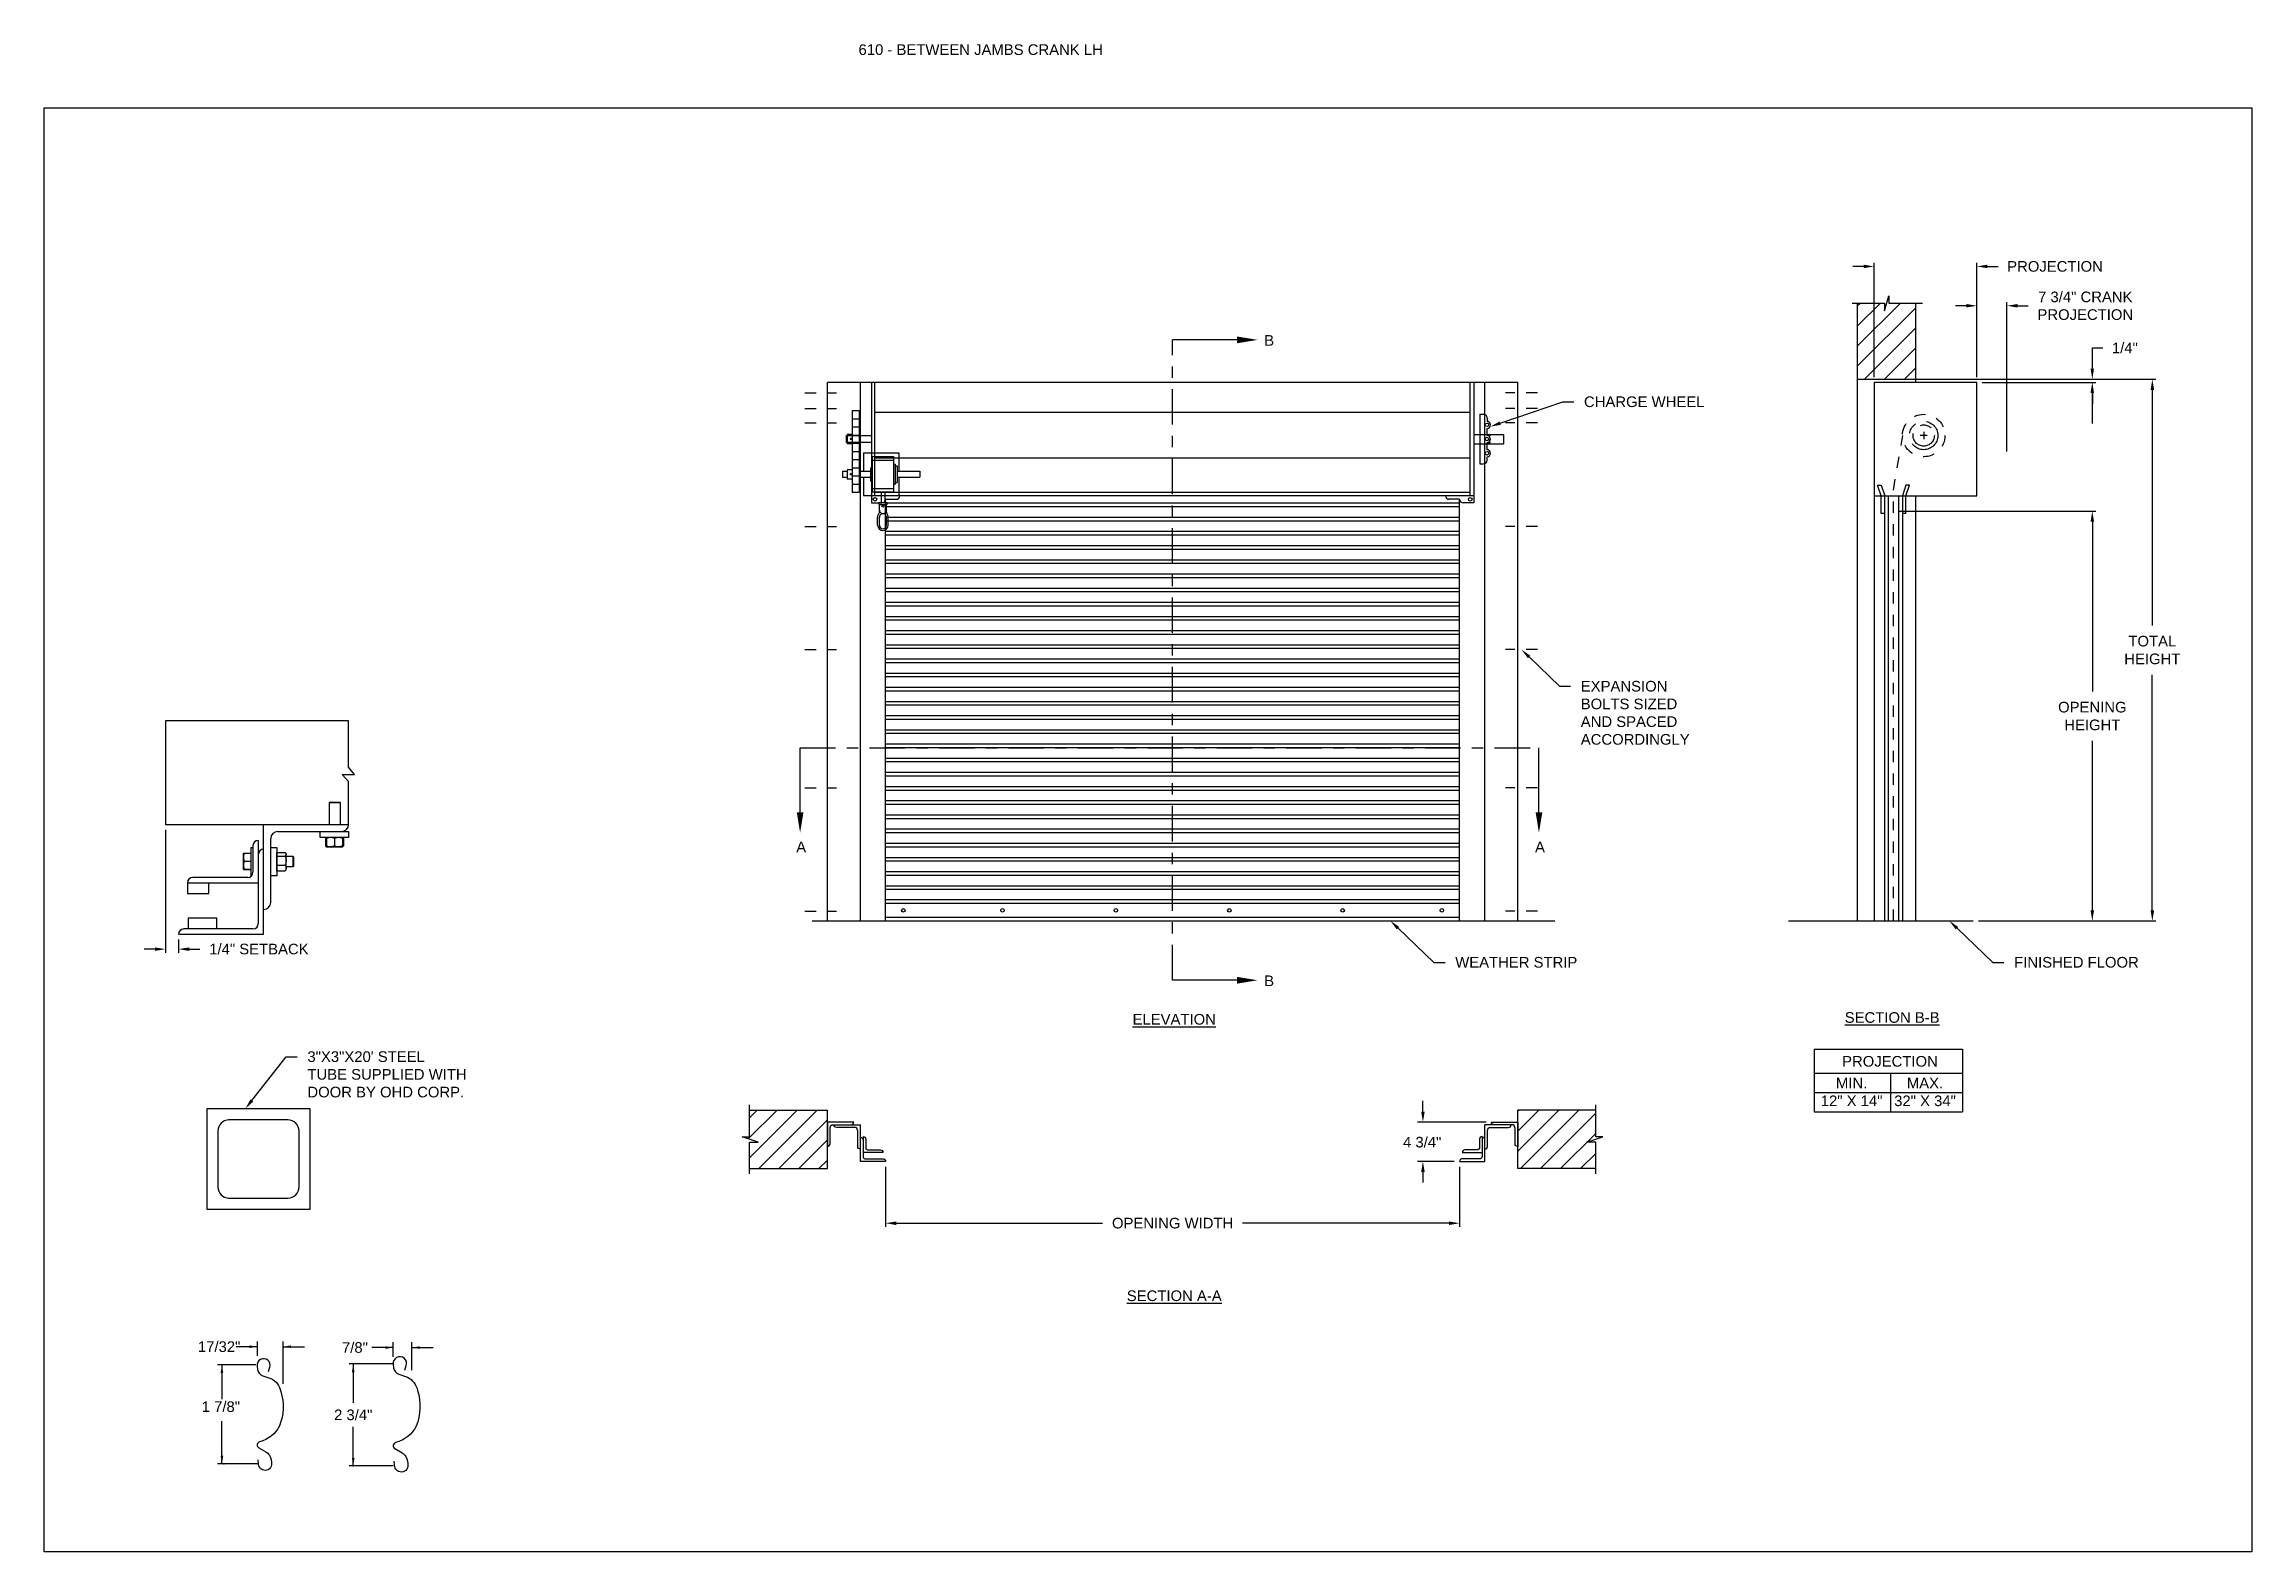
# Model space of a CAD drawing. Header units: inches. Extents: x 169.6 to 213.7, y 195.1 to 266.5.
# Drawn here: x 169.59 to 189.06, y 234.45 to 247.74 of the extents above; entities that cross this region are included whole.
import ezdxf
from ezdxf import colors
from ezdxf.entities.mleader import LeaderData, LeaderLine
from ezdxf.enums import TextEntityAlignment as Align
from ezdxf.math import Vec2, Vec3

# ---------------------------------------------------------------- set-up
doc = ezdxf.new("R2010")
doc.units = ezdxf.units.IN
doc.header["$LTSCALE"] = 0.25
doc.header["$MEASUREMENT"] = 0
for name, pattern in [('CENTER', [2, 1.25, -0.25, 0.25, -0.25]), ('CENTER2', [1.125, 0.75, -0.125, 0.125, -0.125]), ('HIDDEN', [0.375, 0.25, -0.125])]:
    doc.linetypes.add(name, pattern=pattern)
for name, color, linetype in [('ANNOTATIONS', 1, 'Continuous'), ('CRANK LH', 7, 'Continuous'), ('DETAILS', 4, 'Continuous'), ('SECTION CUTS', 6, 'CENTER')]:
    doc.layers.add(name, color=color, linetype=linetype)
doc.styles.add('ARIAL', font='arial.ttf', dxfattribs={"height": 0.09375})
doc.styles.get("Standard").update_dxf_attribs({"font": 'romans.shx'})
doc.dimstyles.new('ARIAL', dxfattribs={"dimtxt": 0.09375, "dimasz": 0.09375, "dimexe": 0.03125, "dimexo": 0.046875, "dimgap": 0.09, "dimtad": 0, "dimtih": 1, "dimtoh": 1, "dimdec": 4, "dimzin": 0, "dimdsep": 46, "dimlunit": 4, "dimtxsty": 'ARIAL', "dimcen": 0.09, "dimadec": 0, "dimazin": 0, "dimtfac": 1, "dimtdec": 4, "dimtix": 1, "dimtofl": 0, "dimtmove": 0, "dimatfit": 3, "dimfxl": 0.18, "dimfrac": 2, "dimtolj": 1, "dimtzin": 0, "dimarcsym": 0})
doc.dimstyles.new('STANDARD$0', dxfattribs={"dimtxt": 0.09375, "dimasz": 0.09375, "dimexe": 0.03125, "dimexo": 0.046875, "dimgap": 0.09, "dimtad": 0, "dimtih": 1, "dimtoh": 1, "dimdec": 4, "dimzin": 0, "dimdsep": 46, "dimtxsty": 'ARIAL', "dimcen": 0.09, "dimadec": 0, "dimazin": 0, "dimtfac": 1, "dimtdec": 4, "dimtofl": 0, "dimtmove": 0, "dimatfit": 1, "dimfxl": 1, "dimtolj": 1, "dimtzin": 0, "dimarcsym": 0})
pattern_1 = [(45, (-19.06376, -18.99941), (-0.08838835, 0.08838835), [])]

msp = doc.modelspace()

# ---------------------------------------------------------------- texts
at = {"layer": 'ANNOTATIONS', "style": 'ARIAL'}
msp.add_text('1 7/8"', height=0.09375, dxfattribs=at).set_placement((170.97856, 235.68036))
at = {"layer": 'ANNOTATIONS', "linetype": 'Continuous', "style": 'ARIAL'}
msp.add_text('2 3/4"', height=0.09375, dxfattribs=at).set_placement((172.3146, 235.65506), align=Align.MIDDLE_CENTER)
at = {"layer": 'ANNOTATIONS', "insert": (176.77122, 247.74099), "char_height": 0.09375, "width": 6.6097632, "attachment_point": 1, "line_spacing_factor": 0.86134, "style": 'ARIAL'}
msp.add_mtext('610 - BETWEEN JAMBS CRANK LH', dxfattribs=at)
at = {"layer": 'ANNOTATIONS', "char_height": 0.09375, "attachment_point": 2, "style": 'ARIAL'}
for s, insert, width in [('{\\LELEVATION}', (179.55534, 239.18997), 3.0834986), ('{\\LSECTION B-B}', (185.88675, 239.20594), 1.3823677), ('{\\LSECTION A-A}', (179.55534, 236.75214), 1.3823677)]:
    msp.add_mtext(s, dxfattribs=dict(at, insert=insert, width=width))
for s, width, insert in [('PROJECTION ', 1.7594917, (185.86718, 238.8194)), ('MIN.\\P12" X 14" ', 0.6711642, (185.52906, 238.62741)), ('MAX.\\P32" X 34"', 0.6567117, (186.17649, 238.62741))]:
    msp.add_mtext_dynamic_manual_height_columns(s, width=width, gutter_width=1.36268, heights=[0], dxfattribs=dict(at, insert=insert))
at = {"layer": 'ANNOTATIONS', "insert": (171.13211, 236.25588), "char_height": 0.09375, "attachment_point": 5, "style": 'ARIAL'}
msp.add_mtext('17/32"', dxfattribs=at)
at = {"layer": 'ANNOTATIONS', "linetype": 'Continuous', "insert": (172.32987, 236.24821), "char_height": 0.09375, "attachment_point": 5, "style": 'ARIAL'}
msp.add_mtext('7/8"', dxfattribs=at)
at = {"layer": 'SECTION CUTS', "style": 'ARIAL'}
for s, p in [('B', (180.34864, 245.08294)), ('A', (176.22131, 240.61578)), ('A', (182.73726, 240.61578)), ('B', (180.34864, 239.43568))]:
    msp.add_text(s, height=0.09375, dxfattribs=at).set_placement(p)

# ---------------------------------------------------------------- blocks, each defined once
blk = doc.blocks.new('*D14')
at = {"layer": 'ANNOTATIONS', "color": 0, "lineweight": -2, "transparency": 16777216}
for p, q in [((170.659, 240.815), (170.659, 239.73)), ((170.565, 239.762), (170.472, 239.762)), ((170.774, 239.846), (170.774, 239.73)), ((170.868, 239.762), (170.962, 239.762))]:
    blk.add_line(p, q, dxfattribs=at)
at = {"layer": 'ANNOTATIONS', "color": 0, "transparency": 16777216}
for points in [[(170.565, 239.777), (170.565, 239.746), (170.659, 239.762)], [(170.868, 239.777), (170.868, 239.746), (170.774, 239.762)]]:
    blk.add_solid(points, dxfattribs=at)
at = {"layer": 'defpoints', "color": 0, "transparency": 16777216}
for p in [(170.659, 240.862), (170.774, 239.893), (170.774, 239.762)]:
    blk.add_point(p, dxfattribs=at)
at = {"layer": 'ANNOTATIONS', "color": 0, "transparency": 16777216, "insert": (171.483, 239.762), "char_height": 0.09375, "attachment_point": 5, "style": 'ARIAL'}
blk.add_mtext('\\A1;1/4" SETBACK', dxfattribs=at)
blk = doc.blocks.new('*D20')
at = {"layer": 'ANNOTATIONS', "color": 0, "lineweight": -2, "transparency": 16777216}
for p, q in [((187.652, 244.882), (187.652, 245.063)), ((187.652, 245.063), (187.745, 245.063)), ((186.142, 244.788), (187.683, 244.788)), ((186.68, 244.76), (187.683, 244.76)), ((187.652, 244.666), (187.652, 244.572))]:
    blk.add_line(p, q, dxfattribs=at)
at = {"layer": 'ANNOTATIONS', "color": 0, "transparency": 16777216}
for points in [[(187.636, 244.882), (187.667, 244.882), (187.652, 244.788)], [(187.636, 244.666), (187.667, 244.666), (187.652, 244.76)]]:
    blk.add_solid(points, dxfattribs=at)
at = {"layer": 'defpoints', "color": 0, "transparency": 16777216}
for p in [(186.095, 244.788), (186.634, 244.76), (187.652, 244.788)]:
    blk.add_point(p, dxfattribs=at)
at = {"layer": 'ANNOTATIONS', "color": 0, "transparency": 16777216, "insert": (187.939, 245.063), "char_height": 0.0938, "attachment_point": 5, "style": 'ARIAL'}
blk.add_mtext('\\A1;1/4"', dxfattribs=at)
blk = doc.blocks.new('*D15')
at = {"layer": 'ANNOTATIONS', "color": 0, "lineweight": -2, "transparency": 16777216}
for p, q in [((181.748, 238.33), (181.748, 238.424)), ((182.305, 238.236), (181.701, 238.236)), ((182.025, 237.89), (181.701, 237.89)), ((181.748, 237.797), (181.748, 237.703))]:
    blk.add_line(p, q, dxfattribs=at)
at = {"layer": 'ANNOTATIONS', "color": 0, "transparency": 16777216}
for points in [[(181.733, 238.33), (181.764, 238.33), (181.748, 238.236)], [(181.733, 237.797), (181.764, 237.797), (181.748, 237.89)]]:
    blk.add_solid(points, dxfattribs=at)
at = {"layer": 'defpoints', "color": 0, "transparency": 16777216}
for p in [(182.352, 238.236), (181.748, 237.89), (182.072, 237.89)]:
    blk.add_point(p, dxfattribs=at)
at = {"layer": 'ANNOTATIONS', "color": 0, "transparency": 16777216, "insert": (181.742, 238.059), "char_height": 0.0938, "attachment_point": 5, "style": 'ARIAL'}
blk.add_mtext('\\A1;4 3/4"', dxfattribs=at)
blk = doc.blocks.new('*D16')
at = {"layer": 'ANNOTATIONS', "color": 0, "lineweight": -2, "transparency": 16777216}
for p, q in [((177.009, 237.843), (177.009, 237.313)), ((182.072, 237.843), (182.072, 237.313)), ((177.103, 237.345), (178.924, 237.345)), ((181.978, 237.345), (180.157, 237.345))]:
    blk.add_line(p, q, dxfattribs=at)
at = {"layer": 'ANNOTATIONS', "color": 0, "transparency": 16777216}
for points in [[(177.103, 237.36), (177.103, 237.329), (177.009, 237.345)], [(181.978, 237.36), (181.978, 237.329), (182.072, 237.345)]]:
    blk.add_solid(points, dxfattribs=at)
at = {"layer": 'defpoints', "color": 0, "transparency": 16777216}
for p in [(177.009, 237.89), (182.072, 237.89), (182.072, 237.345)]:
    blk.add_point(p, dxfattribs=at)
at = {"layer": 'ANNOTATIONS', "color": 0, "transparency": 16777216, "insert": (179.541, 237.345), "char_height": 0.09375, "attachment_point": 5, "style": 'ARIAL'}
blk.add_mtext('\\A1;OPENING WIDTH', dxfattribs=at)
blk = doc.blocks.new('*D17')
at = {"layer": 'ANNOTATIONS', "color": 0, "lineweight": -2, "transparency": 16777216}
for p, q in [((185.634, 245.782), (185.54, 245.782)), ((185.727, 244.807), (185.727, 245.814)), ((186.634, 244.807), (186.634, 245.814)), ((186.727, 245.782), (186.821, 245.782))]:
    blk.add_line(p, q, dxfattribs=at)
at = {"layer": 'ANNOTATIONS', "color": 0, "transparency": 16777216}
for points in [[(185.634, 245.798), (185.634, 245.767), (185.727, 245.782)], [(186.727, 245.798), (186.727, 245.767), (186.634, 245.782)]]:
    blk.add_solid(points, dxfattribs=at)
at = {"layer": 'defpoints', "color": 0, "transparency": 16777216}
for p in [(186.634, 245.782), (185.727, 244.76), (186.634, 244.76)]:
    blk.add_point(p, dxfattribs=at)
at = {"layer": 'ANNOTATIONS', "color": 0, "transparency": 16777216, "insert": (187.323, 245.782), "char_height": 0.09375, "attachment_point": 5, "style": 'ARIAL'}
blk.add_mtext('\\A1;PROJECTION', dxfattribs=at)
blk = doc.blocks.new('*D18')
at = {"layer": 'ANNOTATIONS', "color": 0, "lineweight": -2, "transparency": 16777216}
for p, q in [((186.142, 244.788), (188.213, 244.788)), ((188.181, 244.694), (188.181, 242.616)), ((188.181, 240.104), (188.181, 242.182)), ((186.649, 240.01), (188.213, 240.01))]:
    blk.add_line(p, q, dxfattribs=at)
at = {"layer": 'ANNOTATIONS', "color": 0, "transparency": 16777216}
for points in [[(188.166, 244.694), (188.197, 244.694), (188.181, 244.788)], [(188.166, 240.104), (188.197, 240.104), (188.181, 240.01)]]:
    blk.add_solid(points, dxfattribs=at)
at = {"layer": 'defpoints', "color": 0, "transparency": 16777216}
for p in [(186.095, 244.788), (186.602, 240.01), (188.181, 240.01)]:
    blk.add_point(p, dxfattribs=at)
at = {"layer": 'ANNOTATIONS', "color": 0, "transparency": 16777216, "insert": (188.181, 242.399), "char_height": 0.0938, "attachment_point": 5, "style": 'ARIAL'}
blk.add_mtext('\\A1;TOTAL \\PHEIGHT', dxfattribs=at)
blk = doc.blocks.new('*D19')
at = {"layer": 'ANNOTATIONS', "color": 0, "lineweight": -2, "transparency": 16777216}
for p, q in [((185.945, 243.624), (187.683, 243.624)), ((187.652, 243.531), (187.652, 242.035)), ((187.652, 240.104), (187.652, 241.6)), ((186.649, 240.01), (187.683, 240.01))]:
    blk.add_line(p, q, dxfattribs=at)
at = {"layer": 'ANNOTATIONS', "color": 0, "transparency": 16777216}
for points in [[(187.636, 243.531), (187.667, 243.531), (187.652, 243.624)], [(187.636, 240.104), (187.667, 240.104), (187.652, 240.01)]]:
    blk.add_solid(points, dxfattribs=at)
at = {"layer": 'defpoints', "color": 0, "transparency": 16777216}
for p in [(185.898, 243.624), (187.652, 243.624), (186.602, 240.01)]:
    blk.add_point(p, dxfattribs=at)
at = {"layer": 'ANNOTATIONS', "color": 0, "transparency": 16777216, "insert": (187.652, 241.817), "char_height": 0.09375, "attachment_point": 5, "style": 'ARIAL'}
blk.add_mtext('\\A1;OPENING\\PHEIGHT', dxfattribs=at)
blk = doc.blocks.new('*D21')
at = {"layer": 'ANNOTATIONS', "color": 0, "linetype": 'Continuous', "lineweight": -2, "transparency": 16777216}
for p, q in [((186.54, 245.435), (186.446, 245.435)), ((186.634, 244.807), (186.634, 245.467)), ((186.899, 244.151), (186.899, 245.467)), ((186.993, 245.435), (187.086, 245.435))]:
    blk.add_line(p, q, dxfattribs=at)
at = {"layer": 'ANNOTATIONS', "color": 0, "linetype": 'Continuous', "transparency": 16777216}
for points in [[(186.54, 245.451), (186.54, 245.42), (186.634, 245.435)], [(186.993, 245.451), (186.993, 245.42), (186.899, 245.435)]]:
    blk.add_solid(points, dxfattribs=at)
at = {"layer": 'defpoints', "color": 0, "linetype": 'Continuous', "transparency": 16777216}
for p in [(186.899, 245.435), (186.634, 244.76), (186.899, 244.104)]:
    blk.add_point(p, dxfattribs=at)
at = {"layer": 'ANNOTATIONS', "color": 0, "linetype": 'Continuous', "transparency": 16777216, "insert": (187.59, 245.435), "char_height": 0.09375, "attachment_point": 5, "style": 'ARIAL'}
blk.add_mtext('\\A1;7 3/4" CRANK \\PPROJECTION', dxfattribs=at)

# ---------------------------------------------------------------- dimensions: what is measured, and where the dimension line sits
at = {"layer": 'ANNOTATIONS'}
for base, p1, p2, text, picture, middle in [((186.63358, 245.78228), (185.72733, 244.75996), (186.63358, 244.75996), 'PROJECTION', '*D17', (187.32269, 245.78228)), ((182.07186, 237.3446), (177.00936, 237.89028), (182.07186, 237.89028), 'OPENING WIDTH', '*D16', (179.54061, 237.3446))]:
    dim = msp.add_linear_dim(base=base, p1=p1, p2=p2, text=text, dimstyle='STANDARD$0', dxfattribs=at)
    dim.commit()
    dim.dimension.update_dxf_attribs({"geometry": picture, "text_midpoint": middle})
at = {"layer": 'ANNOTATIONS', "linetype": 'Continuous'}
dim = msp.add_linear_dim(base=(186.89893, 245.43541), p1=(186.63358, 244.75996), p2=(186.89893, 244.10371), text='7 3/4" CRANK \\PPROJECTION', dimstyle='ARIAL', dxfattribs=at)
dim.commit()
dim.dimension.update_dxf_attribs({"geometry": '*D21', "text_midpoint": (187.58951, 245.43541), "dimtype": 160})
at = {"layer": 'ANNOTATIONS'}
dim = msp.add_linear_dim(base=(187.65162, 244.78794), p1=(186.63358, 244.75996), p2=(186.09507, 244.78794), angle=90, text='1/4"', dimstyle='ARIAL', dxfattribs=at)
dim.commit()
dim.dimension.update_dxf_attribs({"geometry": '*D20', "text_midpoint": (187.93945, 245.0625), "dimtype": 160})
for base, p1, p2, text, picture, middle in [((188.1815, 240.00996), (186.09507, 244.78794), (186.60233, 240.00996), 'TOTAL \\PHEIGHT', '*D18', (188.1815, 242.39895)), ((187.65162, 243.62426), (186.60233, 240.00996), (185.89786, 243.62426), 'OPENING\\PHEIGHT', '*D19', (187.65162, 241.81711))]:
    dim = msp.add_linear_dim(base=base, p1=p1, p2=p2, angle=90, text=text, dimstyle='STANDARD$0', dxfattribs=at)
    dim.commit()
    dim.dimension.update_dxf_attribs({"geometry": picture, "text_midpoint": middle})
dim = msp.add_linear_dim(base=(170.77434, 239.76161), p1=(170.65901, 240.86184), p2=(170.77434, 239.89309), text='1/4" SETBACK', dimstyle='STANDARD$0', override={"dimarcsym": 1}, dxfattribs=at)
dim.commit()
dim.dimension.update_dxf_attribs({"geometry": '*D14', "text_midpoint": (171.48273, 239.76161), "dimtype": 160})
dim = msp.add_linear_dim(base=(181.74821, 237.89028), p1=(182.35222, 238.23627), p2=(182.07186, 237.89028), angle=90, text='4 3/4"', dimstyle='STANDARD$0', override={"dimtxt": 0.09375, "dimasz": 0.09375, "dimexe": 0.046875, "dimgap": 0.0625, "dimlunit": 4, "dimtxsty": 'ARIAL', "dimcen": 0.089844, "dimtmove": 2, "dimfxl": 0.18, "dimfrac": 2}, dxfattribs=at)
dim.commit()
dim.dimension.update_dxf_attribs({"geometry": '*D15', "text_midpoint": (181.74207, 238.0593), "dimtype": 160})

# ---------------------------------------------------------------- hatches: boundary and pattern name
at = {"layer": 'CRANK LH', "linetype": 'Continuous'}
h = msp.add_hatch(dxfattribs=at)
h.set_pattern_fill('ANSI31', color=256, style=0)
h.set_pattern_definition([(45, (-19.06376, -19.49144), (-0.088388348, 0.088388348), [])])
h.paths.add_polyline_path([(186.09507, 246.05507), (186.09507, 245.45935), (185.85858, 245.45935), (185.85858, 245.52401), (185.82016, 245.39065), (185.82016, 245.45935), (185.57945, 245.45935), (185.57945, 246.23936)])
h.paths.add_polyline_path([(185.57945, 246.23936), (185.57945, 244.78794), (186.09507, 244.78794), (186.09507, 246.0413), (186.09507, 246.05507)])
at = {"layer": 'CRANK LH'}
h = msp.add_hatch(dxfattribs=at)
h.set_pattern_fill('ANSI31', color=256, style=0)
h.set_pattern_definition(pattern_1)
h.paths.add_polyline_path([(176.49639, 238.34305), (175.80889, 238.34305), (175.80889, 238.10585), (175.74478, 238.10585), (175.88685, 238.05895), (175.80889, 238.05895), (175.80889, 237.82743), (176.49639, 237.82743), (176.49639, 237.98993)])
h = msp.add_hatch(dxfattribs=at)
h.set_pattern_fill('ANSI31', color=256, style=0)
h.set_pattern_definition(pattern_1)
h.paths.add_polyline_path([(183.33644, 238.10585), (183.27233, 238.10585), (183.27233, 238.34305), (182.58483, 238.34305), (182.58483, 237.82743), (182.60301, 237.82743), (183.27233, 237.82743), (183.27233, 238.05895), (183.19437, 238.05895)])

# ---------------------------------------------------------------- linework, layer by layer
at = {"layer": 'ANNOTATIONS'}
for p, q in [((186.10258, 244.78794), (188.17142, 244.78794)), ((186.68045, 244.75996), (187.68287, 244.75996)), ((187.65162, 244.66621), (187.65162, 244.39783)), ((185.19849, 238.87884), (185.19849, 238.32746)), ((185.19849, 238.87884), (186.50626, 238.87884)), ((186.50626, 238.87884), (186.50626, 238.32746)), ((185.19849, 238.66736), (186.50626, 238.66736)), ((185.87135, 238.66736), (185.87135, 238.32746)), ((185.19849, 238.49741), (186.50626, 238.49741)), ((185.19849, 238.32746), (186.50626, 238.32746)), ((171.46897, 236.25588), (171.28147, 236.25588)), ((171.46897, 236.17413), (171.46897, 236.30276)), ((171.69634, 235.92859), (171.69634, 236.30276)), ((171.69634, 236.25588), (171.88384, 236.25588)), ((171.45543, 236.09482), (171.11793, 236.09482)), ((171.15641, 236.09482), (171.15641, 235.79325)), ((171.15641, 235.22294), (171.15641, 235.60013)), ((171.48356, 235.22294), (171.11793, 235.22294))]:
    msp.add_line(p, q, dxfattribs=at)
at = {"layer": 'ANNOTATIONS', "linetype": 'ByBlock'}
for p, q in [((172.66672, 236.24821), (172.47922, 236.24821)), ((172.66672, 236.16646), (172.66672, 236.29509)), ((172.83124, 236.0481), (172.83124, 236.29509)), ((172.83124, 236.24821), (173.01874, 236.24821)), ((172.66589, 236.10508), (172.27796, 236.10508)), ((172.3146, 236.10508), (172.3146, 235.76206)), ((172.3146, 235.20505), (172.3146, 235.54807)), ((172.66589, 235.20505), (172.27796, 235.20505))]:
    msp.add_line(p, q, dxfattribs=at)
at = {"layer": 'ANNOTATIONS'}
for p in [(171.15641, 235.29744), (171.17418, 235.22294)]:
    msp.add_point(p, dxfattribs=at)
at = {"layer": 'ANNOTATIONS', "linetype": 'ByBlock'}
msp.add_point((172.3146, 235.20505), dxfattribs=at)
at = {"layer": 'ANNOTATIONS'}
for points in [[(187.636, 244.66621), (187.66725, 244.66621), (187.65162, 244.75996)], [(171.39865, 236.24416), (171.39865, 236.2676), (171.46897, 236.25588)], [(171.76666, 236.2676), (171.76666, 236.24416), (171.69634, 236.25588)], [(171.16813, 236.02449), (171.14469, 236.02449), (171.15641, 236.09482)], [(171.16813, 235.29326), (171.14469, 235.29326), (171.15641, 235.22294)]]:
    msp.add_solid(points, dxfattribs=at)
at = {"layer": 'ANNOTATIONS', "linetype": 'ByBlock'}
for points in [[(172.5964, 236.23649), (172.5964, 236.25993), (172.66672, 236.24821)], [(172.90156, 236.25993), (172.90156, 236.23649), (172.83124, 236.24821)], [(172.32632, 236.02898), (172.30288, 236.02898), (172.3146, 236.0993)], [(172.32632, 235.27537), (172.30288, 235.27537), (172.3146, 235.20505)]]:
    msp.add_solid(points, dxfattribs=at)
at = {"layer": 'CRANK LH', "linetype": 'Continuous'}
for p, q in [((185.82016, 245.39065), (185.85858, 245.52401)), ((185.85858, 245.52401), (185.85858, 245.45935)), ((185.53306, 245.45935), (185.82016, 245.45935)), ((185.57945, 245.45935), (185.57945, 240.00996)), ((185.82016, 245.45935), (185.82016, 245.39065)), ((185.85858, 245.45935), (186.15377, 245.45935)), ((186.09507, 244.75996), (186.09507, 245.45935)), ((176.49639, 240.00996), (176.49639, 244.75996)), ((176.78723, 240.00996), (176.78723, 244.75996)), ((182.29399, 240.00996), (182.29399, 244.75996)), ((182.58483, 240.00996), (182.58483, 244.75996)), ((185.57945, 244.78794), (186.09507, 244.78794)), ((185.72733, 244.75996), (185.72733, 240.00996)), ((186.63358, 244.75996), (185.72733, 244.75996)), ((186.63358, 243.75996), (186.63358, 244.75996)), ((182.16561, 244.49369), (176.91561, 244.49369)), ((182.25155, 244.47871), (182.25155, 244.04121)), ((182.25155, 244.47871), (182.2828, 244.47871)), ((182.31405, 244.44746), (182.31405, 244.41621)), ((182.31405, 244.29121), (182.31405, 244.35371)), ((176.66561, 244.29121), (176.88436, 244.29121)), ((176.66561, 244.22871), (176.66561, 244.29121)), ((176.88436, 244.22871), (176.66561, 244.22871)), ((182.3453, 244.29121), (182.31405, 244.29121)), ((182.31405, 244.22871), (182.3453, 244.22871)), ((182.31405, 244.16621), (182.31405, 244.22871)), ((176.81405, 244.13707), (176.81405, 243.97552)), ((176.87655, 244.00677), (176.87655, 243.89237)), ((176.89217, 244.10582), (176.89217, 243.79332)), ((182.16561, 244.09203), (176.91561, 244.09203)), ((177.07967, 244.10582), (177.07967, 243.79332)), ((177.0953, 244.03802), (177.0953, 243.86112)), ((177.11092, 244.02239), (177.11092, 243.87674)), ((177.12655, 244.13707), (177.12655, 243.97552)), ((182.25155, 244.04121), (182.2828, 244.04121)), ((182.31405, 244.07246), (182.31405, 244.10371)), ((176.81405, 243.92362), (176.81405, 243.76207)), ((176.91561, 243.79121), (182.16561, 243.79121)), ((176.9703, 243.79332), (176.9703, 243.69957)), ((177.00155, 243.79332), (177.00155, 243.69957)), ((177.12655, 243.92362), (177.12655, 243.76207)), ((185.78983, 243.75996), (185.75858, 243.85371)), ((185.75858, 243.85371), (185.78983, 243.85371)), ((185.78983, 243.85371), (185.82108, 243.75996)), ((186.00858, 243.85371), (185.97733, 243.75996)), ((186.00858, 243.75996), (186.03983, 243.85371)), ((186.03983, 243.85371), (186.00858, 243.85371)), ((176.93903, 243.50002), (176.93904, 243.57108)), ((176.95467, 243.63358), (176.95467, 243.68394)), ((176.95467, 243.68394), (177.01717, 243.68394)), ((177.00936, 240.00996), (177.00936, 243.72871)), ((177.01716, 243.50002), (177.01716, 243.57108)), ((177.01717, 243.63358), (177.01717, 243.68394)), ((177.03278, 243.50001), (177.03279, 243.57108)), ((182.07186, 240.00996), (182.07186, 243.72871)), ((185.72733, 243.75996), (186.63358, 243.75996)), ((185.78983, 243.60371), (185.78983, 243.75996)), ((185.82108, 243.60371), (185.78983, 243.60371)), ((185.82108, 240.00996), (185.82108, 243.75996)), ((185.85233, 243.75996), (185.85233, 240.00996)), ((185.94608, 240.00996), (185.94608, 243.75996)), ((185.97733, 243.75996), (185.97733, 240.00996)), ((186.00858, 243.60371), (185.97733, 243.60371)), ((186.00858, 243.60371), (186.00858, 243.75996)), ((186.09507, 240.00996), (186.09507, 243.75996)), ((184.9711, 240.00996), (186.60233, 240.00996)), ((175.80889, 238.10585), (175.80889, 238.38993)), ((183.27233, 238.10585), (183.27233, 238.38993)), ((176.78723, 237.89028), (176.78723, 238.21276)), ((182.29399, 237.89028), (182.29399, 238.21276)), ((182.5457, 238.21276), (182.29399, 238.21276)), ((175.88685, 238.05895), (175.74478, 238.10585)), ((175.74478, 238.10585), (175.80889, 238.10585)), ((175.80889, 237.78055), (175.80889, 238.05895)), ((175.80889, 238.05895), (175.88685, 238.05895)), ((183.19437, 238.05895), (183.33644, 238.10585)), ((183.27233, 238.05895), (183.19437, 238.05895)), ((183.33644, 238.10585), (183.27233, 238.10585)), ((183.27233, 237.78055), (183.27233, 238.05895))]:
    msp.add_line(p, q, dxfattribs=at)
at = {"layer": 'CRANK LH'}
for p, q in [((182.58483, 244.75996), (176.49639, 244.75996)), ((176.88436, 244.75996), (176.88436, 243.69746)), ((176.91561, 243.75996), (176.91561, 244.75996)), ((182.16561, 243.75996), (182.16561, 244.75996)), ((182.19686, 244.75996), (182.19686, 243.69746)), ((176.7149, 244.51094), (176.7771, 244.51094)), ((176.7149, 244.51094), (176.7149, 243.79094)), ((176.7149, 244.43894), (176.7771, 244.43894)), ((176.7149, 244.36694), (176.7771, 244.36694)), ((176.7771, 244.51094), (176.7771, 243.79094)), ((176.6712, 244.30138), (176.6712, 244.21854)), ((176.7149, 244.30138), (176.6712, 244.30138)), ((176.7149, 244.21854), (176.6712, 244.21854)), ((176.7149, 244.29494), (176.7771, 244.29494)), ((176.7149, 244.22294), (176.7771, 244.22294)), ((182.19686, 244.29927), (182.45775, 244.29927)), ((182.19686, 244.21644), (182.45775, 244.21644)), ((182.45775, 244.29927), (182.45775, 244.21644)), ((176.62884, 243.97552), (176.62884, 243.92362)), ((176.62884, 243.97552), (176.6712, 243.97552)), ((176.7149, 243.98888), (176.6712, 243.98888)), ((176.6712, 243.98888), (176.6712, 243.90604)), ((176.7149, 244.15094), (176.7771, 244.15094)), ((176.7149, 244.07894), (176.7771, 244.07894)), ((176.7149, 244.00694), (176.7771, 244.00694)), ((176.7771, 243.97552), (176.87655, 243.97552)), ((176.81405, 244.13707), (177.12655, 244.13707)), ((176.87655, 244.00677), (176.89217, 244.00677)), ((176.89217, 244.10582), (177.07967, 244.10582)), ((176.89217, 244.07457), (177.07967, 244.07457)), ((177.07967, 244.03802), (177.0953, 244.03802)), ((177.0953, 244.02239), (177.11092, 244.02239)), ((177.11092, 243.97552), (177.31175, 243.97552)), ((177.31175, 243.97552), (177.31175, 243.92362)), ((176.62884, 243.92362), (176.6712, 243.92362)), ((176.7149, 243.90604), (176.6712, 243.90604)), ((176.7149, 243.93494), (176.7771, 243.93494)), ((176.7149, 243.86294), (176.7771, 243.86294)), ((176.7149, 243.79094), (176.7771, 243.79094)), ((176.7771, 243.92362), (176.87655, 243.92362)), ((176.87655, 243.89237), (176.89217, 243.89237)), ((176.89217, 243.82457), (177.07967, 243.82457)), ((176.89217, 243.79332), (177.07967, 243.79332)), ((177.07967, 243.86112), (177.0953, 243.86112)), ((177.0953, 243.87674), (177.11092, 243.87674)), ((177.11092, 243.92362), (177.31175, 243.92362)), ((176.81405, 243.76207), (176.9703, 243.76207)), ((182.19686, 243.75996), (176.88436, 243.75996)), ((176.88436, 243.69746), (176.97811, 243.69746)), ((176.95466, 243.50002), (176.95466, 243.57108)), ((176.95467, 243.69957), (177.01717, 243.69956)), ((177.00155, 243.76207), (177.12655, 243.76207)), ((177.00936, 243.72871), (177.10311, 243.72871)), ((177.00936, 243.69746), (177.00936, 243.72871)), ((177.00936, 243.69628), (182.07186, 243.69628)), ((177.00936, 243.66503), (182.07186, 243.66503)), ((177.00936, 243.57128), (182.07186, 243.57128)), ((182.07186, 243.72871), (181.97811, 243.72871)), ((182.07186, 243.69746), (182.07186, 243.72871)), ((182.19686, 243.69746), (182.10311, 243.69746)), ((177.00936, 243.54003), (182.07186, 243.54003)), ((177.00936, 243.44628), (182.07186, 243.44628)), ((177.00936, 243.41503), (182.07186, 243.41503)), ((177.00936, 243.32128), (182.07186, 243.32128)), ((177.00936, 243.29003), (182.07186, 243.29003)), ((177.00936, 243.19628), (182.07186, 243.19628)), ((177.00936, 243.16503), (182.07186, 243.16503)), ((177.00936, 243.07128), (182.07186, 243.07128)), ((177.00936, 243.04003), (182.07186, 243.04003)), ((177.00936, 242.94628), (182.07186, 242.94628)), ((177.00936, 242.91503), (182.07186, 242.91503)), ((177.00936, 242.82128), (182.07186, 242.82128)), ((177.00936, 242.79003), (182.07186, 242.79003)), ((177.00936, 242.69628), (182.07186, 242.69628)), ((177.00936, 242.66503), (182.07186, 242.66503)), ((177.00936, 242.57128), (182.07186, 242.57128)), ((177.00936, 242.54003), (182.07186, 242.54003)), ((177.00936, 242.44628), (182.07186, 242.44628)), ((177.00936, 242.41503), (182.07186, 242.41503)), ((177.00936, 242.32128), (182.07186, 242.32128)), ((177.00936, 242.29003), (182.07186, 242.29003)), ((177.00936, 242.19628), (182.07186, 242.19628)), ((177.00936, 242.16503), (182.07186, 242.16503)), ((177.00936, 242.07128), (182.07186, 242.07128)), ((177.00936, 242.04003), (182.07186, 242.04003)), ((177.00936, 241.94628), (182.07186, 241.94628)), ((177.00936, 241.91503), (182.07186, 241.91503)), ((177.00936, 241.82128), (182.07186, 241.82128)), ((177.00936, 241.79003), (182.07186, 241.79003)), ((177.00936, 241.69628), (182.07186, 241.69628)), ((177.00936, 241.66503), (182.07186, 241.66503)), ((177.00936, 241.57128), (182.07186, 241.57128)), ((177.00936, 241.54003), (182.07186, 241.54003)), ((177.00936, 241.44628), (182.07186, 241.44628)), ((177.00936, 241.41503), (182.07186, 241.41503)), ((177.00936, 241.32128), (182.07186, 241.32128)), ((177.00936, 241.29003), (182.07186, 241.29003)), ((177.00936, 241.19628), (182.07186, 241.19628)), ((177.00936, 241.16503), (182.07186, 241.16503)), ((177.00936, 241.07128), (182.07186, 241.07128)), ((177.00936, 241.04003), (182.07186, 241.04003)), ((177.00936, 240.94628), (182.07186, 240.94628)), ((177.00936, 240.91503), (182.07186, 240.91503)), ((177.00936, 240.82128), (182.07186, 240.82128)), ((177.00936, 240.79003), (182.07186, 240.79003)), ((177.00936, 240.69628), (182.07186, 240.69628)), ((177.00936, 240.66503), (182.07186, 240.66503)), ((177.00936, 240.57128), (182.07186, 240.57128)), ((177.00936, 240.54003), (182.07186, 240.54003)), ((177.00936, 240.44628), (182.07186, 240.44628)), ((177.00936, 240.41503), (182.07186, 240.41503)), ((177.00936, 240.32128), (182.07186, 240.32128)), ((177.00936, 240.29003), (182.07186, 240.29003)), ((182.07186, 240.19628), (177.00936, 240.19628)), ((182.07186, 240.16503), (177.00936, 240.16503)), ((176.36329, 240.00996), (182.91086, 240.00996)), ((182.07186, 240.04121), (177.00936, 240.04121)), ((175.80889, 238.34305), (176.49639, 238.34305)), ((176.49639, 237.82743), (176.49639, 238.34305)), ((182.58483, 237.82743), (182.58483, 238.34305)), ((183.27233, 238.34305), (182.58483, 238.34305)), ((175.80889, 237.82743), (176.49639, 237.82743)), ((183.27233, 237.82743), (182.58483, 237.82743))]:
    msp.add_line(p, q, dxfattribs=at)
at = {"layer": 'CRANK LH', "linetype": 'CENTER2', "ltscale": 0.5}
for p, q in [((176.29602, 244.66621), (176.57762, 244.66621)), ((182.75804, 244.66621), (182.47644, 244.66621)), ((176.29602, 244.53062), (176.57762, 244.53062)), ((176.29602, 244.40445), (176.57762, 244.40445)), ((182.75804, 244.53062), (182.47644, 244.53062)), ((182.75804, 244.40445), (182.47644, 244.40445)), ((176.29602, 243.48775), (176.57762, 243.48775)), ((182.75804, 243.48775), (182.47644, 243.48775)), ((176.29602, 242.40373), (176.57762, 242.40373)), ((182.75804, 242.40373), (182.47644, 242.40373)), ((176.29602, 241.18498), (176.57762, 241.18498)), ((182.75804, 241.18498), (182.47644, 241.18498)), ((176.29602, 240.09744), (176.57762, 240.09744)), ((182.75804, 240.09744), (182.47644, 240.09744))]:
    msp.add_line(p, q, dxfattribs=at)
at = {"layer": 'CRANK LH', "linetype": 'HIDDEN'}
for p, q in [((185.89786, 243.80785), (185.97998, 244.29136)), ((185.89786, 240.00996), (185.89786, 243.80785))]:
    msp.add_line(p, q, dxfattribs=at)
at = {"layer": 'CRANK LH', "linetype": 'CENTER'}
for p, q in [((186.19608, 244.29121), (186.13358, 244.29121)), ((186.16483, 244.32246), (186.16483, 244.25996))]:
    msp.add_line(p, q, dxfattribs=at)
at = {"layer": 'CRANK LH'}
for points in [[(176.70642, 244.26229), (176.70496, 244.26482), (176.70204, 244.26482), (176.70057, 244.26229), (176.70204, 244.25976), (176.70496, 244.25976)], [(176.70642, 243.94979), (176.70496, 243.95232), (176.70204, 243.95232), (176.70057, 243.94979), (176.70204, 243.94726), (176.70496, 243.94726)]]:
    msp.add_lwpolyline(points, close=True, dxfattribs=at)
at = {"layer": 'CRANK LH', "linetype": 'Continuous'}
for points in [[(176.70549, 238.21276, 0.41421356), (176.729, 238.23627), (176.49639, 238.23627), (176.49639, 238.02158, 0.41421356), (176.5199, 238.04509), (176.5199, 238.18106, -0.23306277), (176.53552, 238.21276), (176.78723, 238.21276)], [(176.78723, 237.99807, -0.41421356), (176.76372, 238.02158), (176.76372, 238.15755, 0.23306277), (176.7481, 238.18925), (176.57813, 238.18925, -0.41421356), (176.55462, 238.21276)], [(182.29399, 237.99807, 0.41421356), (182.3175, 238.02158), (182.3175, 238.15755, -0.23306277), (182.33312, 238.18925), (182.50309, 238.18925, 0.41421356), (182.5266, 238.21276)], [(182.37573, 238.21276, -0.41421356), (182.35222, 238.23627), (182.58483, 238.23627), (182.58483, 238.02158, -0.41421356), (182.56132, 238.04509), (182.56132, 238.18106, 0.23306277), (182.5457, 238.21276)], [(176.81074, 238.10945), (176.81074, 237.92942, 0.41421356), (176.82637, 237.91379), (176.98585, 237.91379, -0.41421356), (177.00936, 237.89028), (176.78723, 237.89028)], [(176.78723, 238.10261, -0.41421356), (176.81074, 238.07909)], [(176.81074, 238.10945, -0.41421356), (176.83425, 238.08594), (176.83425, 238.00766, 0.41421356), (176.84988, 237.99204), (176.96234, 237.99204, -0.41421356), (176.98585, 237.96853), (176.81074, 237.96853)], [(182.27048, 238.10945), (182.27048, 237.92942, -0.41421356), (182.25485, 237.91379), (182.09537, 237.91379, 0.41421356), (182.07186, 237.89028), (182.29399, 237.89028)], [(182.27048, 238.10945, 0.41421356), (182.24697, 238.08594), (182.24697, 238.00766, -0.41421356), (182.23134, 237.99204), (182.11888, 237.99204, 0.41421356), (182.09537, 237.96853), (182.27048, 237.96853)], [(182.29399, 238.10261, 0.41421356), (182.27048, 238.07909)]]:
    msp.add_lwpolyline(points, format="xyb", dxfattribs=at)
at = {"layer": 'CRANK LH'}
for centre, radius in [((182.31405, 244.38496), 0.01562), ((176.7035, 244.26229), 0.0057), ((182.31405, 244.25996), 0.01562), ((182.31405, 244.13496), 0.01562), ((176.7035, 243.94979), 0.0057), ((176.91561, 243.72871), 0.01562), ((182.16561, 243.72871), 0.01562)]:
    msp.add_circle(centre, radius, dxfattribs=at)
at = {"layer": 'CRANK LH', "linetype": 'HIDDEN'}
msp.add_circle((186.16483, 244.29121), 0.1875, dxfattribs=at)
at = {"layer": 'CRANK LH', "linetype": 'CENTER'}
for radius in [0.125, 0.09375]:
    msp.add_circle((186.16483, 244.29121), radius, dxfattribs=at)
at = {"layer": 'CRANK LH', "linetype": 'Continuous'}
for centre, radius in [((176.98592, 243.66832), 0.00781), ((177.16561, 240.10371), 0.01562), ((178.04061, 240.10371), 0.01562), ((179.04061, 240.10371), 0.01562), ((180.04061, 240.10371), 0.01562), ((181.04061, 240.10371), 0.01562), ((181.91561, 240.10371), 0.01562)]:
    msp.add_circle(centre, radius, dxfattribs=at)
for centre, start, end in [((182.2828, 244.44746), 0, 90), ((182.31405, 244.38496), 270, 90), ((182.31405, 244.25996), 270, 90), ((182.31405, 244.13496), 270, 90), ((182.2828, 244.07246), 270, 0), ((176.97811, 243.72871), 270, 0), ((177.10311, 243.75996), 270, 0), ((181.97811, 243.75996), 180, 270), ((182.10311, 243.72871), 180, 270)]:
    msp.add_arc(centre, 0.03125, start, end, dxfattribs=at)
at = {"layer": 'CRANK LH'}
for centre, radius, start, end in [((176.98591, 243.57108), 0.04688, 141.314302, 179.996489), ((176.95467, 243.69176), 0.00781, 89.996489, 269.996489), ((176.92493, 243.61991), 0.03125, 321.314302, 12.632115), ((176.98591, 243.57108), 0.03125, 359.996489, 179.996489), ((176.98592, 243.63358), 0.03125, 179.996489, 359.996489), ((177.0469, 243.6199), 0.03125, 167.360864, 218.678677), ((177.01717, 243.69175), 0.00781, 269.996489, 89.996489), ((176.98591, 243.57108), 0.04688, 359.996489, 38.678677), ((176.98591, 243.50002), 0.04688, 179.996489, 359.996489), ((176.98591, 243.50002), 0.03125, 179.996489, 359.996489)]:
    msp.add_arc(centre, radius, start, end, dxfattribs=at)
at = {"layer": 'defpoints'}
msp.add_lwpolyline([(189.05875, 234.44685), (169.58887, 234.44685), (169.58887, 247.18196), (189.05875, 247.18196)], close=True, dxfattribs=at)
at = {"layer": 'DETAILS'}
for p, q in [((172.21802, 241.30234), (172.32668, 241.30234)), ((172.27235, 241.23909), (172.21802, 241.30234)), ((172.32668, 241.30234), (172.27235, 241.36559)), ((172.11086, 241.05859), (172.10625, 241.05398)), ((172.10625, 240.86184), (172.10625, 241.05398)), ((172.10625, 241.05398), (172.2, 241.05398)), ((172.11086, 241.05859), (172.1954, 241.05859)), ((172.1954, 241.05859), (172.2, 241.05398)), ((172.2, 241.05398), (172.2, 240.86184)), ((171.52434, 239.89309), (171.52434, 240.86184)), ((171.41209, 240.65871), (171.43059, 240.65871)), ((171.41209, 240.65871), (171.41209, 240.40871)), ((171.43059, 240.67434), (171.43059, 240.43996)), ((171.47746, 240.72121), (171.47746, 239.98684)), ((171.58684, 240.17434), (171.58684, 240.73684)), ((171.58684, 240.65871), (171.64009, 240.65871)), ((171.64009, 240.65871), (171.64009, 240.40871)), ((171.64934, 240.79934), (172.27434, 240.79934)), ((172.02434, 240.74609), (172.02434, 240.79934)), ((172.27434, 240.74609), (172.02434, 240.74609)), ((172.07335, 240.73851), (172.07028, 240.73671)), ((172.07028, 240.73671), (172.07028, 240.67234)), ((172.07335, 240.67054), (172.07028, 240.67234)), ((172.07244, 240.73671), (172.07244, 240.67234)), ((172.07681, 240.66999), (172.07244, 240.67234)), ((172.07587, 240.74337), (172.07886, 240.74594)), ((172.07903, 240.66296), (172.07587, 240.66569)), ((172.07903, 240.73799), (172.07639, 240.73671)), ((172.07639, 240.73671), (172.07639, 240.67234)), ((172.07903, 240.67106), (172.07639, 240.67234)), ((172.07903, 240.73671), (172.07903, 240.67234)), ((172.07903, 240.66296), (172.21965, 240.66296)), ((172.14934, 240.73671), (172.14934, 240.67234)), ((172.21965, 240.73671), (172.21965, 240.67234)), ((172.22228, 240.73671), (172.22228, 240.67234)), ((172.22624, 240.73671), (172.22624, 240.67234)), ((172.2284, 240.73671), (172.2284, 240.67234)), ((172.27434, 240.79934), (172.27434, 240.74609)), ((171.34659, 240.60403), (171.3466, 240.60404)), ((171.34659, 240.60403), (171.34659, 240.60403)), ((171.34659, 240.4634), (171.34659, 240.60403)), ((171.34659, 240.4634), (171.34659, 240.4634)), ((171.3466, 240.46337), (171.3466, 240.46338)), ((171.34661, 240.46337), (171.3466, 240.46337)), ((171.34664, 240.46332), (171.34661, 240.46337)), ((171.35264, 240.46334), (171.35287, 240.46249)), ((171.35264, 240.46233), (171.35287, 240.4615)), ((171.41209, 240.60592), (171.35287, 240.60592)), ((171.41209, 240.60519), (171.35287, 240.60519)), ((171.41209, 240.60515), (171.35287, 240.60515)), ((171.41209, 240.60493), (171.35287, 240.60493)), ((171.41209, 240.60409), (171.35287, 240.60409)), ((171.41209, 240.53385), (171.35287, 240.53385)), ((171.41209, 240.46347), (171.35287, 240.46347)), ((171.41209, 240.46333), (171.35287, 240.46333)), ((171.41209, 240.46249), (171.35287, 240.46249)), ((171.41209, 240.46228), (171.35287, 240.46228)), ((171.41209, 240.46224), (171.35287, 240.46224)), ((171.41209, 240.4615), (171.35287, 240.4615)), ((171.64009, 240.60403), (171.64209, 240.60403)), ((171.64209, 240.4634), (171.64009, 240.4634)), ((171.64209, 240.45321), (171.64209, 240.61421)), ((171.64209, 240.61421), (171.71384, 240.61421)), ((171.64209, 240.58311), (171.71384, 240.58311)), ((171.64209, 240.50261), (171.71384, 240.50261)), ((171.64209, 240.45321), (171.71384, 240.45321)), ((171.71821, 240.60983), (171.72321, 240.60403)), ((171.72321, 240.4634), (171.71821, 240.4576)), ((171.72321, 240.4634), (171.72321, 240.60403)), ((171.72321, 240.58059), (171.78248, 240.58059)), ((171.78248, 240.48684), (171.72321, 240.48684)), ((171.78248, 240.58059), (171.78709, 240.57598)), ((171.78248, 240.58059), (171.78248, 240.48684)), ((171.78709, 240.49144), (171.78248, 240.48684)), ((171.78709, 240.57598), (171.78709, 240.49144)), ((170.85246, 240.34963), (170.85246, 240.25246)), ((170.85246, 240.34621), (171.47746, 240.34621)), ((171.38371, 240.39309), (170.89934, 240.39309)), ((171.03996, 240.25246), (171.03996, 240.34621)), ((171.41865, 240.40871), (171.41209, 240.40871)), ((171.64009, 240.40871), (171.58684, 240.40871)), ((170.85246, 240.25246), (171.03996, 240.25246)), ((170.77434, 239.89309), (171.52434, 239.89309)), ((171.43059, 239.93996), (170.82121, 239.93996)), ((171.11028, 240.03371), (170.86028, 240.03371)), ((170.86028, 240.03371), (170.86028, 239.93996)), ((171.11028, 239.93996), (171.11028, 240.03371))]:
    msp.add_line(p, q, dxfattribs=at)
for points in [[(172.27235, 241.36559), (172.27235, 241.77384), (170.65901, 241.77384), (170.65901, 240.86184), (172.27434, 240.86184)], [(172.27235, 240.86184), (172.27235, 241.23909)]]:
    msp.add_lwpolyline(points, dxfattribs=at)
at = {"layer": 'DETAILS', "linetype": 'Continuous'}
msp.add_lwpolyline([(171.02267, 237.46864), (171.93492, 237.46864), (171.93492, 238.3534), (171.02267, 238.3534)], close=True, dxfattribs=at)
msp.add_lwpolyline([(171.73889, 237.56666, 0.41421356), (171.8369, 237.66468), (171.8369, 238.15737, 0.41421356), (171.73889, 238.25538), (171.2187, 238.25538, 0.41421356), (171.12068, 238.15737), (171.12068, 237.66468, 0.41421356), (171.2187, 237.56666)], format="xyb", close=True, dxfattribs=at)
at = {"layer": 'DETAILS'}
msp.add_lwpolyline([(171.56703, 236.0367), (171.57958, 236.07502, 1.25136537), (171.46771, 236.08558), (171.47151, 236.05613, 0.28712033), (171.51726, 236.00041), (171.58897, 235.97632, -0.22337537), (171.67661, 235.86158, -0.17060067), (171.6643, 235.55806, -0.22026111), (171.48818, 235.41685, 0.64862145), (171.48229, 235.36542), (171.5439, 235.32899, -0.11918191), (171.57514, 235.29862, -0.14967798), (171.59419, 235.21687), (171.59404, 235.21515, -0.533076), (171.51356, 235.17077, -0.02656611), (171.49825, 235.18026, -0.19330383), (171.47874, 235.22288), (171.47526, 235.25794)], format="xyb", dxfattribs=at)
at = {"layer": 'DETAILS', "linetype": 'Continuous'}
msp.add_lwpolyline([(172.76953, 236.04984), (172.78248, 236.08938, 1.25136537), (172.66705, 236.10028), (172.67097, 236.06989, 0.28712033), (172.71818, 236.0124), (172.79217, 235.98754, -0.22337537), (172.8826, 235.86914, -0.17060067), (172.8699, 235.55596, -0.22026111), (172.68817, 235.41026, 0.64862142), (172.68209, 235.35718), (172.74566, 235.3196, -0.11918191), (172.7779, 235.28826, -0.14967798), (172.79756, 235.20391), (172.7974, 235.20213, -0.533076), (172.71436, 235.15633, -0.02656611), (172.69856, 235.16613, -0.19330383), (172.67843, 235.21011), (172.67484, 235.24629)], format="xyb", dxfattribs=at)
at = {"layer": 'DETAILS'}
for centre, radius, start, end in [((172.21184, 240.86184), 0.0625, 270, 0), ((171.47746, 240.67434), 0.04688, 90, 180), ((171.64934, 240.73684), 0.0625, 90, 180), ((171.52434, 240.59621), 0.04688, 90, 180), ((170.89769, 240.34785), 0.04527, 87.917978, 177.754387), ((170.89934, 240.34621), 0.04688, 90, 180), ((171.38371, 240.43996), 0.04688, 270, 0), ((171.52434, 240.17434), 0.0625, 270, 0), ((170.82121, 239.89309), 0.04688, 90, 180), ((171.43059, 239.98684), 0.04688, 270, 0)]:
    msp.add_arc(centre, radius, start, end, dxfattribs=at)
for points, knots in [([(172.07028, 240.73671), (172.07209, 240.73958), (172.07391, 240.74247), (172.07586, 240.74335), (172.07587, 240.74336)], [0, 0, 0, 0, 0.99332562, 1, 1, 1, 1]), ([(172.07028, 240.67234), (172.07209, 240.66947), (172.07391, 240.66659), (172.07586, 240.6657), (172.07587, 240.66569)], [0, 0, 0, 0, 0.99332562, 1, 1, 1, 1]), ([(172.07244, 240.73671), (172.07311, 240.73808), (172.07471, 240.74131), (172.07646, 240.74425), (172.07755, 240.74473), (172.07766, 240.74478)], [0, 0, 0, 0, 0.39860917, 0.94310679, 1, 1, 1, 1]), ([(172.07903, 240.74002), (172.07851, 240.73983), (172.07625, 240.73899), (172.0741, 240.7377), (172.07244, 240.73671)], [0, 0, 0, 0, 0.22784114, 1, 1, 1, 1]), ([(172.07244, 240.67234), (172.07311, 240.67097), (172.07471, 240.66774), (172.07646, 240.6648), (172.07755, 240.66432), (172.07766, 240.66427)], [0, 0, 0, 0, 0.39860917, 0.94310679, 1, 1, 1, 1]), ([(172.07639, 240.67234), (172.07663, 240.67095), (172.07719, 240.66767), (172.07802, 240.66419), (172.07861, 240.66364), (172.07886, 240.66342)], [0, 0, 0, 0, 0.30001685, 0.70983799, 1, 1, 1, 1]), ([(172.11418, 240.74609), (172.10926, 240.74573), (172.09924, 240.74501), (172.08759, 240.7408), (172.08096, 240.73763), (172.07903, 240.73671)], [0, 0, 0, 0, 0.40629057, 0.82726642, 1, 1, 1, 1]), ([(172.07903, 240.73671), (172.07903, 240.73811), (172.07903, 240.7414), (172.07903, 240.7452), (172.07903, 240.74579), (172.07903, 240.74609)], [0, 0, 0, 0, 0.26545991, 0.62807649, 1, 1, 1, 1]), ([(172.11418, 240.66296), (172.10926, 240.66332), (172.09924, 240.66405), (172.08759, 240.66825), (172.08096, 240.67142), (172.07903, 240.67234)], [0, 0, 0, 0, 0.40629057, 0.82726642, 1, 1, 1, 1]), ([(172.07903, 240.67234), (172.07903, 240.67095), (172.07903, 240.66765), (172.07903, 240.66385), (172.07903, 240.66326), (172.07903, 240.66296)], [0, 0, 0, 0, 0.26545991, 0.62807649, 1, 1, 1, 1]), ([(172.14934, 240.73671), (172.14387, 240.73918), (172.13274, 240.74419), (172.12058, 240.74607), (172.11435, 240.74609), (172.11418, 240.74609)], [0, 0, 0, 0, 0.48434141, 0.98632773, 1, 1, 1, 1]), ([(172.14934, 240.67234), (172.14387, 240.66988), (172.13274, 240.66486), (172.12058, 240.66298), (172.11435, 240.66296), (172.11418, 240.66296)], [0, 0, 0, 0, 0.48434141, 0.98632773, 1, 1, 1, 1]), ([(172.18449, 240.74609), (172.17957, 240.74573), (172.16955, 240.74501), (172.1579, 240.7408), (172.15127, 240.73763), (172.14934, 240.73671)], [0, 0, 0, 0, 0.40629057, 0.82726642, 1, 1, 1, 1]), ([(172.18449, 240.66296), (172.17957, 240.66332), (172.16955, 240.66405), (172.1579, 240.66825), (172.15127, 240.67142), (172.14934, 240.67234)], [0, 0, 0, 0, 0.40629057, 0.82726642, 1, 1, 1, 1]), ([(172.21965, 240.73671), (172.21418, 240.73918), (172.20305, 240.74419), (172.19089, 240.74607), (172.18466, 240.74609), (172.18449, 240.74609)], [0, 0, 0, 0, 0.48434141, 0.98632773, 1, 1, 1, 1]), ([(172.21965, 240.67234), (172.21418, 240.66988), (172.20305, 240.66486), (172.19089, 240.66298), (172.18466, 240.66296), (172.18449, 240.66296)], [0, 0, 0, 0, 0.48434141, 0.98632773, 1, 1, 1, 1]), ([(172.21965, 240.73671), (172.21965, 240.73811), (172.21965, 240.7414), (172.21965, 240.7452), (172.21965, 240.74579), (172.21965, 240.74609)], [0, 0, 0, 0, 0.26545991, 0.62807649, 1, 1, 1, 1]), ([(172.21965, 240.67234), (172.21965, 240.67095), (172.21965, 240.66765), (172.21965, 240.66385), (172.21965, 240.66326), (172.21965, 240.66296)], [0, 0, 0, 0, 0.26545991, 0.62807649, 1, 1, 1, 1]), ([(172.21982, 240.74579), (172.22012, 240.74537), (172.2208, 240.74446), (172.22162, 240.7407), (172.22212, 240.7377), (172.22228, 240.73671)], [0, 0, 0, 0, 0.36178326, 0.79041419, 1, 1, 1, 1]), ([(172.21982, 240.66327), (172.22012, 240.66368), (172.2208, 240.66459), (172.22162, 240.66835), (172.22212, 240.67135), (172.22228, 240.67234)], [0, 0, 0, 0, 0.36127383, 0.7902469, 1, 1, 1, 1]), ([(172.22102, 240.74464), (172.22129, 240.74448), (172.2226, 240.74375), (172.22434, 240.74067), (172.22577, 240.73769), (172.22624, 240.73671)], [0, 0, 0, 0, 0.15175447, 0.72144224, 1, 1, 1, 1]), ([(172.22102, 240.66442), (172.22129, 240.66457), (172.2226, 240.66531), (172.22434, 240.66838), (172.22577, 240.67136), (172.22624, 240.67234)], [0, 0, 0, 0, 0.15175447, 0.72144224, 1, 1, 1, 1]), ([(172.2284, 240.73671), (172.22659, 240.73958), (172.22477, 240.74247), (172.22281, 240.74335), (172.2228, 240.74336)], [0, 0, 0, 0, 0.99332562, 1, 1, 1, 1]), ([(172.2284, 240.67234), (172.22659, 240.66947), (172.22477, 240.66659), (172.22281, 240.6657), (172.2228, 240.66569)], [0, 0, 0, 0, 0.993325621, 1, 1, 1, 1]), ([(171.35287, 240.60409), (171.35111, 240.59839), (171.34757, 240.58688), (171.34692, 240.57497), (171.34659, 240.56897)], [0, 0, 0, 0, 0.49545796, 1, 1, 1, 1]), ([(171.34659, 240.60403), (171.3468, 240.60403), (171.34723, 240.60405), (171.34991, 240.60407), (171.35211, 240.60409), (171.35287, 240.60409)], [0, 0, 0, 0, 0.3928666, 0.79169603, 1, 1, 1, 1]), ([(171.34659, 240.56897), (171.3466, 240.56814), (171.34665, 240.56183), (171.34802, 240.54994), (171.35124, 240.53925), (171.35287, 240.53385)], [0, 0, 0, 0, 0.07010266, 0.53079095, 1, 1, 1, 1]), ([(171.35287, 240.53385), (171.35111, 240.52813), (171.34757, 240.5166), (171.34692, 240.50467), (171.34659, 240.49866)], [0, 0, 0, 0, 0.49545796, 1, 1, 1, 1]), ([(171.34659, 240.49866), (171.3466, 240.49782), (171.34665, 240.49151), (171.34802, 240.4796), (171.35124, 240.46888), (171.35287, 240.46347)], [0, 0, 0, 0, 0.070102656, 0.530790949, 1, 1, 1, 1]), ([(171.35287, 240.46347), (171.35211, 240.46346), (171.34993, 240.46345), (171.34725, 240.46343), (171.34681, 240.46341), (171.34659, 240.4634)], [0, 0, 0, 0, 0.2083045, 0.6015254, 1, 1, 1, 1]), ([(171.34659, 240.4634), (171.34666, 240.4634), (171.34687, 240.46338), (171.3488, 240.46336), (171.35151, 240.46334), (171.35287, 240.46333)], [0, 0, 0, 0, 0.22973043, 0.61267004, 1, 1, 1, 1]), ([(171.35287, 240.60493), (171.35152, 240.60482), (171.34882, 240.60458), (171.34692, 240.60429), (171.34672, 240.6041), (171.34665, 240.60404)], [0, 0, 0, 0, 0.39883061, 0.80149747, 1, 1, 1, 1]), ([(171.35287, 240.60515), (171.35152, 240.605), (171.34882, 240.60471), (171.34693, 240.60435), (171.34673, 240.60412), (171.34667, 240.60405)], [0, 0, 0, 0, 0.40277376, 0.80942169, 1, 1, 1, 1]), ([(171.35287, 240.60592), (171.35153, 240.60568), (171.34883, 240.60518), (171.34698, 240.60457), (171.34678, 240.60421), (171.34672, 240.60411)], [0, 0, 0, 0, 0.41812145, 0.84026469, 1, 1, 1, 1]), ([(171.71384, 240.61421), (171.71523, 240.6129), (171.71853, 240.60978), (171.72233, 240.60459), (171.72292, 240.60066), (171.72321, 240.59866)], [0, 0, 0, 0, 0.26545991, 0.62807649, 1, 1, 1, 1]), ([(171.72321, 240.59866), (171.7232, 240.59831), (171.72314, 240.59598), (171.7216, 240.59163), (171.71785, 240.58682), (171.71483, 240.58403), (171.71384, 240.58311)], [0, 0, 0, 0, 0.06653229, 0.43528257, 0.81455084, 1, 1, 1, 1]), ([(171.71384, 240.58311), (171.7163, 240.57685), (171.72132, 240.56411), (171.7232, 240.55019), (171.72321, 240.54305), (171.72321, 240.54286)], [0, 0, 0, 0, 0.48434141, 0.98632773, 1, 1, 1, 1]), ([(171.72321, 240.54286), (171.72286, 240.53723), (171.72213, 240.52576), (171.71793, 240.51242), (171.71476, 240.50482), (171.71384, 240.50261)], [0, 0, 0, 0, 0.40629057, 0.82726642, 1, 1, 1, 1]), ([(171.71384, 240.50261), (171.7163, 240.49877), (171.72132, 240.49095), (171.7232, 240.48241), (171.72321, 240.47803), (171.72321, 240.47791)], [0, 0, 0, 0, 0.484341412, 0.986327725, 1, 1, 1, 1]), ([(171.72321, 240.47791), (171.72286, 240.47446), (171.72213, 240.46742), (171.71793, 240.45923), (171.71476, 240.45457), (171.71384, 240.45321)], [0, 0, 0, 0, 0.40629057, 0.82726642, 1, 1, 1, 1]), ([(171.71805, 240.45769), (171.71764, 240.45711), (171.71653, 240.45558), (171.71488, 240.45413), (171.71384, 240.45321)], [0, 0, 0, 0, 0.37432244, 1, 1, 1, 1])]:
    msp.add_open_spline(points, degree=3, knots=knots, dxfattribs=at)
at = {"layer": 'SECTION CUTS'}
for p, q in [((179.54061, 239.48737), (179.54061, 245.13464)), ((176.25579, 241.53821), (182.77174, 241.53821))]:
    msp.add_line(p, q, dxfattribs=at)

msp.set_redraw_order([(e.dxf.handle, doc.entitydb.next_handle()) for e in msp.query("TEXT MTEXT ATTDEF DIMENSION ARC_DIMENSION")])  # texts and dimensions are drawn at this point

# ---------------------------------------------------------------- leaders
at = {"layer": 'ANNOTATIONS'}
ml = msp.add_multileader_mtext('Standard', dxfattribs=at)
ml.set_content('CHARGE WHEEL', color=256, style='ARIAL')
ml.set_leader_properties()
ml.build(insert=Vec2(0, 0))
ml.multileader.update_dxf_attribs({"dogleg_length": 0.36, "arrow_head_size": 0.09375})
ctx = ml.context
ctx.base_point, ctx.char_height, ctx.arrow_head_size, ctx.landing_gap_size, ctx.plane_origin = Vec3(183.07884, 244.58835), 0.09375, 0.09375, 0.09, Vec3(181.78932, 244.06928)
notes = []
notes.append((ctx, [(0, (1, 1, 0), (182.98088, 244.58835), (1, 0), 0.09796, [(0, [(182.34107, 244.36927)], 0, [])])]))
ctx.mtext.insert, ctx.mtext.flow_direction = Vec3(183.16884, 244.63602), 5
ml = msp.add_multileader_mtext('Standard', dxfattribs=at)
ml.set_content('EXPANSION BOLTS SIZED AND SPACED ACCORDINGLY', color=256, style='ARIAL')
ml.set_leader_properties()
ml.build(insert=Vec2(0, 0))
ml.multileader.update_dxf_attribs({"dogleg_length": 0.36, "arrow_head_size": 0.09375})
ctx = ml.context
ctx.base_point, ctx.char_height, ctx.arrow_head_size, ctx.landing_gap_size, ctx.plane_origin = Vec3(183.05044, 242.07965), 0.09375, 0.09375, 0.09, Vec3(179.69943, 241.64642)
notes.append((ctx, [(0, (1, 1, 0), (182.95248, 242.07965), (1, 0), 0.09796, [(0, [(182.61724, 242.40373)], 0, [])])]))
ctx.mtext.insert, ctx.mtext.width, ctx.mtext.flow_direction = Vec3(183.14044, 242.12732), 1.0279765, 5
ml = msp.add_multileader_mtext('Standard', dxfattribs=at)
ml.set_content('WEATHER STRIP', color=256, style='ARIAL')
ml.set_leader_properties()
ml.build(insert=Vec2(0, 0))
ml.multileader.update_dxf_attribs({"dogleg_length": 0.36, "arrow_head_size": 0.09375})
ctx = ml.context
ctx.base_point, ctx.char_height, ctx.arrow_head_size, ctx.landing_gap_size, ctx.plane_origin = Vec3(181.94345, 239.64512), 0.09375, 0.09375, 0.09, Vec3(181.15841, 239.21189)
notes.append((ctx, [(0, (1, 1, 0), (181.84549, 239.64512), (1, 0), 0.09796, [(0, [(181.46132, 240.01119)], 0, [])])]))
ctx.mtext.insert, ctx.mtext.flow_direction = Vec3(182.03345, 239.69279), 5
ml = msp.add_multileader_mtext('Standard', dxfattribs=at)
ml.set_content('FINISHED FLOOR', color=256, style='ARIAL')
ml.set_leader_properties()
ml.build(insert=Vec2(0, 0))
ml.multileader.update_dxf_attribs({"dogleg_length": 0.36, "arrow_head_size": 0.09375})
ctx = ml.context
ctx.base_point, ctx.char_height, ctx.arrow_head_size, ctx.landing_gap_size, ctx.plane_origin = Vec3(186.87277, 239.64512), 0.09375, 0.09375, 0.09, Vec3(186.08773, 239.21189)
notes.append((ctx, [(0, (1, 1, 0), (186.77481, 239.64512), (1, 0), 0.09796, [(0, [(186.39064, 240.01119)], 0, [])])]))
ctx.mtext.insert, ctx.mtext.flow_direction = Vec3(186.96277, 239.69279), 5
ml = msp.add_multileader_mtext('Standard', dxfattribs=at)
ml.set_content('3"X3"X20\' STEEL TUBE SUPPLIED WITH DOOR BY OHD CORP.', color=256, style='ARIAL')
ml.set_leader_properties()
ml.build(insert=Vec2(0, 0))
ml.multileader.update_dxf_attribs({"dogleg_length": 0.36, "arrow_head_size": 0.09375})
ctx = ml.context
ctx.base_point, ctx.char_height, ctx.arrow_head_size, ctx.landing_gap_size, ctx.plane_origin = Vec3(171.8206, 238.81312), 0.09375, 0.09375, 0.09, Vec3(171.03557, 238.37989)
notes.append((ctx, [(0, (1, 1, 0), (171.72265, 238.81312), (1, 0), 0.09796, [(0, [(171.36258, 238.3534)], 0, [])])]))
ctx.mtext.insert, ctx.mtext.width, ctx.mtext.flow_direction = Vec3(171.9106, 238.8608), 1.4026992, 5
at = {"layer": 'SECTION CUTS'}
ml = msp.add_multileader_mtext('Standard', dxfattribs=at)
ml.set_content('', color=256)
ml.set_leader_properties()
ml.build(insert=Vec2(0, 0))
ml.multileader.update_dxf_attribs({"dogleg_length": 0, "arrow_head_size": 0.18})
ctx = ml.context
ctx.base_point, ctx.char_height, ctx.arrow_head_size, ctx.landing_gap_size, ctx.plane_origin, ctx.plane_x_axis, ctx.plane_y_axis = Vec3(179.54061, 245.13464), 0.18, 0.18, 0, Vec3(180.29013, 245.13464), Vec3(0, 1), Vec3(-1, 0)
notes.append((ctx, [(0, (1, 1, 0), (179.54061, 245.13464), (1, 0), 0, [(0, [(180.29013, 245.13464)], 0, [])])]))
ctx.mtext.insert, ctx.mtext.text_direction, ctx.mtext.rotation, ctx.mtext.flow_direction = Vec3(179.45061, 245.13464), Vec3(0, 1), 1.57079633, 5
ml = msp.add_multileader_mtext('Standard', dxfattribs=at)
ml.set_content('', color=256)
ml.set_leader_properties()
ml.build(insert=Vec2(0, 0))
ml.multileader.update_dxf_attribs({"dogleg_length": 0, "arrow_head_size": 0.18})
ctx = ml.context
ctx.base_point, ctx.char_height, ctx.arrow_head_size, ctx.landing_gap_size, ctx.plane_origin = Vec3(176.25579, 241.53821), 0.18, 0.18, 0, Vec3(176.25579, 240.78869)
notes.append((ctx, [(0, (1, 1, 0), (176.25579, 241.53821), (1, 0), 0, [(0, [(176.25579, 240.78869)], 0, [])])]))
ctx.mtext.insert, ctx.mtext.flow_direction = Vec3(176.25579, 241.62821), 5
ml = msp.add_multileader_mtext('Standard', dxfattribs=at)
ml.set_content('', color=256)
ml.set_leader_properties()
ml.build(insert=Vec2(0, 0))
ml.multileader.update_dxf_attribs({"dogleg_length": 0, "arrow_head_size": 0.18})
ctx = ml.context
ctx.base_point, ctx.char_height, ctx.arrow_head_size, ctx.landing_gap_size, ctx.plane_origin = Vec3(182.77174, 241.53821), 0.18, 0.18, 0, Vec3(182.77174, 240.78869)
notes.append((ctx, [(0, (1, 1, 0), (182.77174, 241.53821), (1, 0), 0, [(0, [(182.77174, 240.78869)], 0, [])])]))
ctx.mtext.insert, ctx.mtext.flow_direction = Vec3(182.77174, 241.62821), 5
ml = msp.add_multileader_mtext('Standard', dxfattribs=at)
ml.set_content('', color=256)
ml.set_leader_properties()
ml.build(insert=Vec2(0, 0))
ml.multileader.update_dxf_attribs({"dogleg_length": 0, "arrow_head_size": 0.18})
ctx = ml.context
ctx.base_point, ctx.char_height, ctx.arrow_head_size, ctx.landing_gap_size, ctx.plane_origin, ctx.plane_x_axis, ctx.plane_y_axis = Vec3(179.54061, 239.48737), 0.18, 0.18, 0, Vec3(180.29013, 239.48737), Vec3(0, 1), Vec3(-1, 0)
notes.append((ctx, [(0, (1, 1, 0), (179.54061, 239.48737), (1, 0), 0, [(0, [(180.29013, 239.48737)], 0, [])])]))
ctx.mtext.insert, ctx.mtext.text_direction, ctx.mtext.rotation, ctx.mtext.flow_direction = Vec3(179.45061, 239.48737), Vec3(0, 1), 1.57079633, 5
for ctx, leaders in notes:
    for number, flags, end, landing, length, lines in leaders:
        leader = LeaderData()
        leader.index, (leader.has_last_leader_line, leader.has_dogleg_vector, leader.attachment_direction) = number, flags
        leader.last_leader_point, leader.dogleg_vector, leader.dogleg_length = Vec3(end), Vec3(landing), length
        for number, points, colour, breaks in lines:
            line = LeaderLine()
            line.index, line.vertices, line.color, line.breaks = number, Vec3.list(points), colors.encode_raw_color(colour), breaks
            leader.lines.append(line)
        ctx.leaders.append(leader)

doc.saveas('drawing.dxf')
